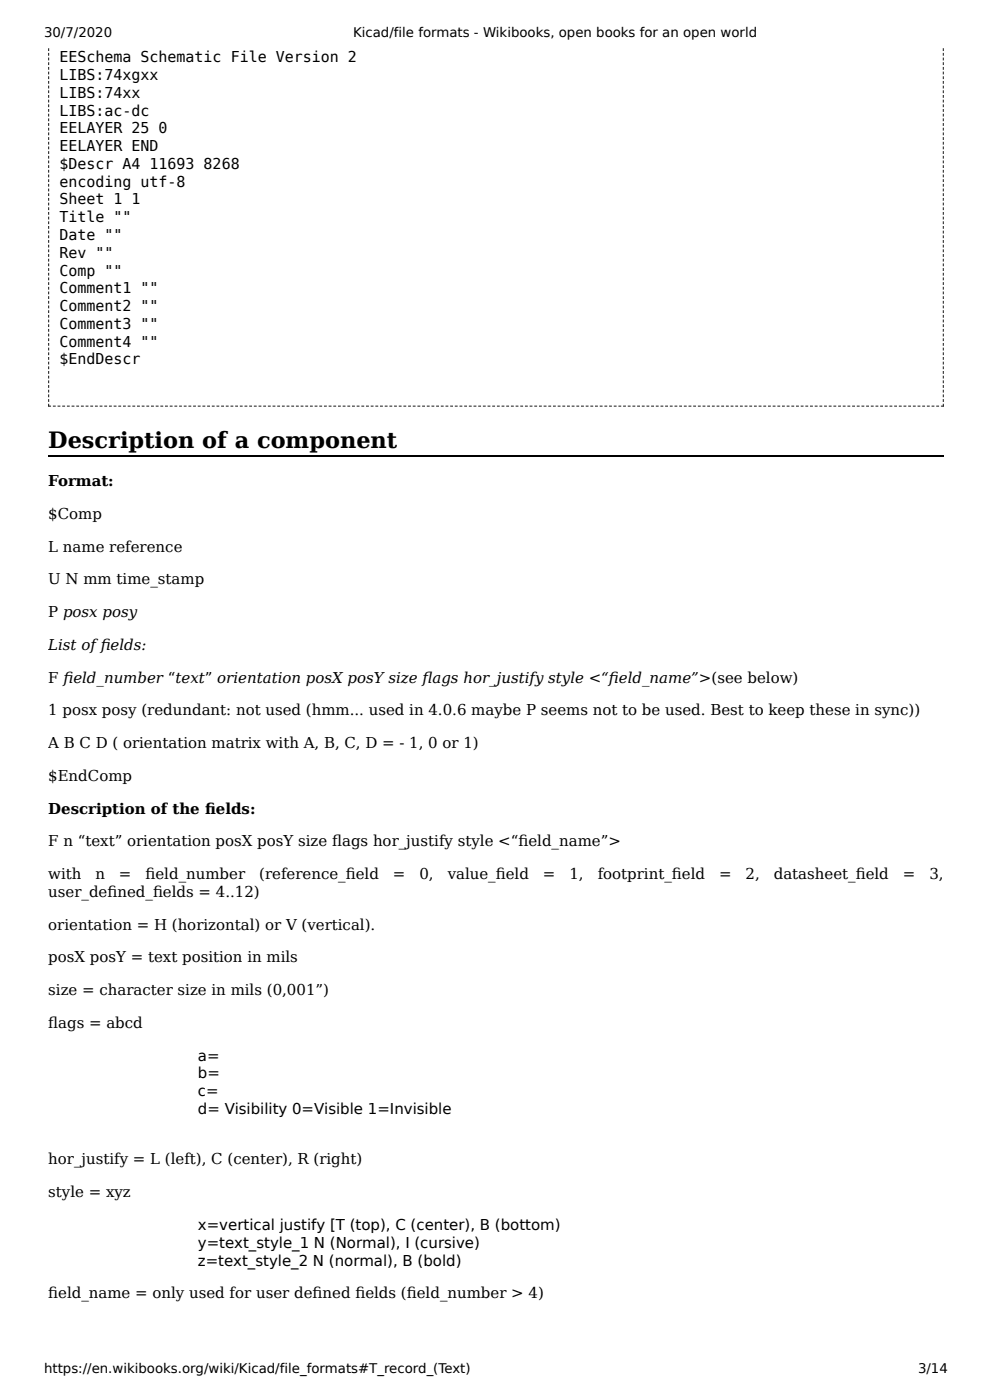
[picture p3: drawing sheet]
<svg xmlns="http://www.w3.org/2000/svg" width="210mm" height="297mm" viewBox="0 0 210 297" stroke-linecap="round" stroke-linejoin="round" font-family="sans-serif">
<defs><g id="words">
<text font-size="4.8" x="10.2" y="95">Description of a component</text>
<g font-size="3.2">
<text x="12.6" y="13.2">EESchema Schematic File Version 2</text>
<text x="12.6" y="17">LIBS:74xgxx</text>
<text x="12.6" y="20.8">LIBS:74xx</text>
<text x="12.6" y="24.5">LIBS:ac-dc</text>
<text x="12.6" y="28.3">EELAYER 25 0</text>
<text x="12.6" y="32.1">EELAYER END</text>
<text x="12.6" y="35.8">$Descr A4 11693 8268</text>
<text x="12.6" y="39.6">encoding utf-8</text>
<text x="12.6" y="43.4">Sheet 1 1</text>
<text x="12.6" y="47.2">Title &quot;&quot;</text>
<text x="12.6" y="50.9">Date &quot;&quot;</text>
<text x="12.6" y="54.7">Rev &quot;&quot;</text>
<text x="12.6" y="58.5">Comp &quot;&quot;</text>
<text x="12.6" y="62.2">Comment1 &quot;&quot;</text>
<text x="12.6" y="66">Comment2 &quot;&quot;</text>
<text x="12.6" y="69.8">Comment3 &quot;&quot;</text>
<text x="12.6" y="73.6">Comment4 &quot;&quot;</text>
<text x="12.6" y="77.3">$EndDescr</text>
<text x="10.2" y="103.1">Format:</text>
<text x="10.2" y="110.1">$Comp</text>
<text x="10.2" y="117">L name reference</text>
<text x="10.2" y="124">U N mm time_stamp</text>
<text x="10.2" y="130.9">P posx posy</text>
<text x="10.2" y="137.9">List of f</text>
<text x="21.4" y="137.9">ields:</text>
<text x="10.2" y="144.8">F f</text>
<text x="13.4" y="144.8">ield_number “text” orientation posX posY size f</text>
<text x="89.6" y="144.8">lags hor_justify style &lt;“f</text>
<text x="129.2" y="144.8">ield_name”&gt;(see below)</text>
<text x="10.2" y="151.8">1 posx posy (redundant: not used (hmm... used in 4.0.6 maybe P seems not to be used. Best to keep these in sync))</text>
<text x="10.2" y="158.7">A B C D ( orientation matrix with A, B, C, D = - 1, 0 or 1)</text>
<text x="10.2" y="165.7">$EndComp</text>
<text x="10.2" y="172.6">Description of the f</text>
<text x="43.5" y="172.6">ields:</text>
<text x="10.2" y="179.6">F n “text” orientation posX posY size f</text>
<text x="70.5" y="179.6">lags hor_justify style &lt;“f</text>
<text x="110" y="179.6">ield_name”&gt;</text>
<text x="10.2" y="186.5">with</text>
<text x="10.2" y="190.3">user_def</text>
<text x="20.2" y="186.5">n</text>
<text x="22.8" y="190.3">ined_f</text>
<text x="25.2" y="186.5">=</text>
<text x="30.9" y="186.5">f</text>
<text x="30.9" y="186.5">ield_number</text>
<text x="32.5" y="190.3">ields = 4..12)</text>
<text x="55" y="186.5">(reference_f</text>
<text x="73.4" y="186.5">ield</text>
<text x="83.4" y="186.5">=</text>
<text x="89" y="186.5">0,</text>
<text x="95" y="186.5">value_f</text>
<text x="105.2" y="186.5">ield</text>
<text x="115.2" y="186.5">=</text>
<text x="120.8" y="186.5">1,</text>
<text x="126.8" y="186.5">footprint_f</text>
<text x="142.5" y="186.5">ield</text>
<text x="152.5" y="186.5">=</text>
<text x="158.2" y="186.5">2,</text>
<text x="164.1" y="186.5">datasheet_f</text>
<text x="181.5" y="186.5">ield</text>
<text x="191.5" y="186.5">=</text>
<text x="197.2" y="186.5">3,</text>
<text x="10.2" y="197.2">orientation = H (horizontal) or V (vertical).</text>
<text x="10.2" y="204.2">posX posY = text position in mils</text>
<text x="10.2" y="211.1">size = character size in mils (0,001”)</text>
<text x="10.2" y="218.1">f</text>
<text x="10.2" y="218.1">lags = abcd</text>
<text x="42" y="225">a=</text>
<text x="42" y="228.8">b=</text>
<text x="42" y="232.6">c=</text>
<text x="42" y="236.3">d= Visibility 0=Visible 1=Invisible</text>
<text x="10.2" y="247">hor_justify = L (left), C (center), R (right)</text>
<text x="10.2" y="254">style = xyz</text>
<text x="42" y="260.9">x=vertical justify [T (top), C (center), B (bottom)</text>
<text x="42" y="264.7">y=text_style_1 N (Normal), I (cursive)</text>
<text x="42" y="268.5">z=text_style_2 N (normal), B (bold)</text>
<text x="10.2" y="275.4">f</text>
<text x="10.2" y="275.4">ield_name = only used for user def</text>
<text x="66.3" y="275.4">ined f</text>
<text x="75.4" y="275.4">ields (f</text>
<text x="86.3" y="275.4">ield_number &gt; 4)</text>
</g>
<g font-size="2.8">
<text x="9.3" y="7.8">30/7/2020</text>
<text x="74.9" y="7.8">Kicad/file formats - Wikibooks, open books for an open world</text>
<text x="9.3" y="291.3">https://en.wikibooks.org/wiki/Kicad/file_formats#T_record_(Text)</text>
<text x="194.7" y="291.3">3/14</text>
</g>
</g></defs>
<g fill="#000">
<path d="M10.2 10.2h.2zM10.2 10.2h.2zM10.2 10.2h.2zM10.2 10.2h.2v.6h-.2zM10.2 11.2h.2v.6h-.2zM10.2 12.2h.2v.6h-.2zM10.2 13.2h.2v.6h-.2zM10.2 14.2h.2v.6h-.2zM10.2 15.2h.2v.6h-.2zM10.2 16.2h.2v.6h-.2zM10.2 17.2h.2v.6h-.2zM10.2 18.2h.2v.6h-.2zM10.2 19.2h.2v.6h-.2zM10.2 20.2h.2v.6h-.2zM10.2 21.1h.2v.6h-.2zM10.2 22.1h.2v.6h-.2zM10.2 23.1h.2v.6h-.2zM10.2 24.1h.2v.6h-.2zM10.2 25.1h.2v.6h-.2zM10.2 26.1h.2v.6h-.2zM10.2 27.1h.2v.6h-.2zM10.2 28.1h.2v.6h-.2zM10.2 29.1h.2v.6h-.2zM10.2 30.1h.2v.6h-.2zM10.2 31.1h.2v.6h-.2zM10.2 32.1h.2v.6h-.2zM10.2 33.1h.2v.6h-.2zM10.2 34.1h.2v.5h-.2zM10.2 35h.2v.6h-.2zM10.2 36h.2v.6h-.2zM10.2 37h.2v.6h-.2zM10.2 38h.2v.6h-.2zM10.2 39h.2v.6h-.2zM10.2 40h.2v.6h-.2zM10.2 41h.2v.6h-.2zM10.2 42h.2v.6h-.2zM10.2 43h.2v.6h-.2zM10.2 44h.2v.6h-.2zM10.2 45h.2v.6h-.2zM10.2 46h.2v.6h-.2zM10.2 47h.2v.5h-.2zM10.2 47.9h.2v.6h-.2zM10.2 48.9h.2v.6h-.2zM10.2 49.9h.2v.6h-.2zM10.2 50.9h.2v.6h-.2zM10.2 51.9h.2v.6h-.2zM10.2 52.9h.2v.6h-.2zM10.2 53.9h.2v.6h-.2zM10.2 54.9h.2v.6h-.2zM10.2 55.9h.2v.6h-.2zM10.2 56.9h.2v.6h-.2zM10.2 57.9h.2v.6h-.2zM10.2 58.9h.2v.6h-.2zM10.2 59.9h.2v.6h-.2zM10.2 60.8h.2v.6h-.2zM10.2 61.8h.2v.6h-.2zM10.2 62.8h.2v.6h-.2zM10.2 63.8h.2v.6h-.2zM10.2 64.8h.2v.6h-.2zM10.2 65.8h.2v.6h-.2zM10.2 66.8h.2v.6h-.2zM10.2 67.8h.2v.6h-.2zM10.2 68.8h.2v.6h-.2zM10.2 69.8h.2v.6h-.2zM10.2 70.8h.2v.6h-.2zM10.2 71.8h.2v.6h-.2zM10.2 72.8h.2v.6h-.2zM10.2 73.8h.2v.5h-.2zM10.2 74.7h.2v.6h-.2zM10.2 75.7h.2v.6h-.2zM10.2 76.7h.2v.6h-.2zM10.2 77.7h.2v.6h-.2zM10.2 78.7h.2v.6h-.2zM10.2 79.7h.2v.6h-.2zM10.2 80.7h.2v.6h-.2zM10.2 81.7h.2v.6h-.2zM10.2 82.7h.2v.6h-.2zM10.2 83.7h.2v.6h-.2zM10.2 84.7h.2v.6h-.2zM10.2 85.7h.2v.6h-.2z"/>
<path d="M200 10.2h.2zM200 10.2h.2zM200 10.2h.2zM200 10.2h.2v.6h-.2zM200 11.2h.2v.6h-.2zM200 12.2h.2v.6h-.2zM200 13.2h.2v.6h-.2zM200 14.2h.2v.6h-.2zM200 15.2h.2v.6h-.2zM200 16.2h.2v.6h-.2zM200 17.2h.2v.6h-.2zM200 18.2h.2v.6h-.2zM200 19.2h.2v.6h-.2zM200 20.2h.2v.6h-.2zM200 21.1h.2v.6h-.2zM200 22.1h.2v.6h-.2zM200 23.1h.2v.6h-.2zM200 24.1h.2v.6h-.2zM200 25.1h.2v.6h-.2zM200 26.1h.2v.6h-.2zM200 27.1h.2v.6h-.2zM200 28.1h.2v.6h-.2zM200 29.1h.2v.6h-.2zM200 30.1h.2v.6h-.2zM200 31.1h.2v.6h-.2zM200 32.1h.2v.6h-.2zM200 33.1h.2v.6h-.2zM200 34.1h.2v.5h-.2zM200 35h.2v.6h-.2zM200 36h.2v.6h-.2zM200 37h.2v.6h-.2zM200 38h.2v.6h-.2zM200 39h.2v.6h-.2zM200 40h.2v.6h-.2zM200 41h.2v.6h-.2zM200 42h.2v.6h-.2zM200 43h.2v.6h-.2zM200 44h.2v.6h-.2zM200 45h.2v.6h-.2zM200 46h.2v.6h-.2zM200 47h.2v.5h-.2zM200 47.9h.2v.6h-.2zM200 48.9h.2v.6h-.2zM200 49.9h.2v.6h-.2zM200 50.9h.2v.6h-.2zM200 51.9h.2v.6h-.2zM200 52.9h.2v.6h-.2zM200 53.9h.2v.6h-.2zM200 54.9h.2v.6h-.2zM200 55.9h.2v.6h-.2zM200 56.9h.2v.6h-.2zM200 57.9h.2v.6h-.2zM200 58.9h.2v.6h-.2zM200 59.9h.2v.6h-.2zM200 60.8h.2v.6h-.2zM200 61.8h.2v.6h-.2zM200 62.8h.2v.6h-.2zM200 63.8h.2v.6h-.2zM200 64.8h.2v.6h-.2zM200 65.8h.2v.6h-.2zM200 66.8h.2v.6h-.2zM200 67.8h.2v.6h-.2zM200 68.8h.2v.6h-.2zM200 69.8h.2v.6h-.2zM200 70.8h.2v.6h-.2zM200 71.8h.2v.6h-.2zM200 72.8h.2v.6h-.2zM200 73.8h.2v.5h-.2zM200 74.7h.2v.6h-.2zM200 75.7h.2v.6h-.2zM200 76.7h.2v.6h-.2zM200 77.7h.2v.6h-.2zM200 78.7h.2v.6h-.2zM200 79.7h.2v.6h-.2zM200 80.7h.2v.6h-.2zM200 81.7h.2v.6h-.2zM200 82.7h.2v.6h-.2zM200 83.7h.2v.6h-.2zM200 84.7h.2v.6h-.2zM200 85.7h.2v.6h-.2z"/>
<path d="M10.2 86.1h.6v.2h-.6zM11.2 86.1h.6v.2h-.6zM12.2 86.1h.6v.2h-.6zM13.2 86.1h.6v.2h-.6zM14.2 86.1h.6v.2h-.6zM15.2 86.1h.6v.2h-.6zM16.2 86.1h.6v.2h-.6zM17.2 86.1h.6v.2h-.6zM18.2 86.1h.6v.2h-.6zM19.2 86.1h.5v.2h-.5zM20.1 86.1h.6v.2h-.6zM21.1 86.1h.6v.2h-.6zM22.1 86.1h.6v.2h-.6zM23.1 86.1h.6v.2h-.6zM24.1 86.1h.6v.2h-.6zM25.1 86.1h.6v.2h-.6zM26.1 86.1h.6v.2h-.6zM27.1 86.1h.6v.2h-.6zM28.1 86.1h.6v.2h-.6zM29.1 86.1h.6v.2h-.6zM30.1 86.1h.6v.2h-.6zM31.1 86.1h.5v.2h-.5zM32 86.1h.6v.2h-.6zM33 86.1h.6v.2h-.6zM34 86.1h.6v.2h-.6zM35 86.1h.6v.2h-.6zM36 86.1h.6v.2h-.6zM37 86.1h.6v.2h-.6zM38 86.1h.6v.2h-.6zM39 86.1h.6v.2h-.6zM40 86.1h.6v.2h-.6zM41 86.1h.6v.2h-.6zM42 86.1h.6v.2h-.6zM42.9 86.1h.6v.2h-.6zM43.9 86.1h.6v.2h-.6zM44.9 86.1h.6v.2h-.6zM45.9 86.1h.6v.2h-.6zM46.9 86.1h.6v.2h-.6zM47.9 86.1h.6v.2h-.6zM48.9 86.1h.6v.2h-.6zM49.9 86.1h.6v.2h-.6zM50.9 86.1h.6v.2h-.6zM51.9 86.1h.6v.2h-.6zM52.9 86.1h.6v.2h-.6zM53.9 86.1h.6v.2h-.6zM54.8 86.1h.6v.2h-.6zM55.8 86.1h.6v.2h-.6zM56.8 86.1h.6v.2h-.6zM57.8 86.1h.6v.2h-.6zM58.8 86.1h.6v.2h-.6zM59.8 86.1h.6v.2h-.6zM60.8 86.1h.6v.2h-.6zM61.8 86.1h.6v.2h-.6zM62.8 86.1h.6v.2h-.6zM63.8 86.1h.6v.2h-.6zM64.8 86.1h.6v.2h-.6zM65.8 86.1h.5v.2h-.5zM66.7 86.1h.6v.2h-.6zM67.7 86.1h.6v.2h-.6zM68.7 86.1h.6v.2h-.6zM69.7 86.1h.6v.2h-.6zM70.7 86.1h.6v.2h-.6zM71.7 86.1h.6v.2h-.6zM72.7 86.1h.6v.2h-.6zM73.7 86.1h.6v.2h-.6zM74.7 86.1h.6v.2h-.6zM75.7 86.1h.6v.2h-.6zM76.7 86.1h.6v.2h-.6zM77.7 86.1h.5v.2h-.5zM78.6 86.1h.6v.2h-.6zM79.6 86.1h.6v.2h-.6zM80.6 86.1h.6v.2h-.6zM81.6 86.1h.6v.2h-.6zM82.6 86.1h.6v.2h-.6zM83.6 86.1h.6v.2h-.6zM84.6 86.1h.6v.2h-.6zM85.6 86.1h.6v.2h-.6zM86.6 86.1h.6v.2h-.6zM87.6 86.1h.6v.2h-.6zM88.6 86.1h.6v.2h-.6zM89.6 86.1h.5v.2h-.5zM90.5 86.1h.6v.2h-.6zM91.5 86.1h.6v.2h-.6zM92.5 86.1h.6v.2h-.6zM93.5 86.1h.6v.2h-.6zM94.5 86.1h.6v.2h-.6zM95.5 86.1h.6v.2h-.6zM96.5 86.1h.6v.2h-.6zM97.5 86.1h.6v.2h-.6zM98.5 86.1h.6v.2h-.6zM99.5 86.1h.6v.2h-.6zM100.5 86.1h.6v.2h-.6zM101.4 86.1h.6v.2h-.6zM102.4 86.1h.6v.2h-.6zM103.4 86.1h.6v.2h-.6zM104.4 86.1h.6v.2h-.6zM105.4 86.1h.6v.2h-.6zM106.4 86.1h.6v.2h-.6zM107.4 86.1h.6v.2h-.6zM108.4 86.1h.6v.2h-.6zM109.4 86.1h.6v.2h-.6zM110.4 86.1h.6v.2h-.6zM111.4 86.1h.6v.2h-.6zM112.4 86.1h.5v.2h-.5zM113.3 86.1h.6v.2h-.6zM114.3 86.1h.6v.2h-.6zM115.3 86.1h.6v.2h-.6zM116.3 86.1h.6v.2h-.6zM117.3 86.1h.6v.2h-.6zM118.3 86.1h.6v.2h-.6zM119.3 86.1h.6v.2h-.6zM120.3 86.1h.6v.2h-.6zM121.3 86.1h.6v.2h-.6zM122.3 86.1h.6v.2h-.6zM123.3 86.1h.6v.2h-.6zM124.3 86.1h.5v.2h-.5zM125.2 86.1h.6v.2h-.6zM126.2 86.1h.6v.2h-.6zM127.2 86.1h.6v.2h-.6zM128.2 86.1h.6v.2h-.6zM129.2 86.1h.6v.2h-.6zM130.2 86.1h.6v.2h-.6zM131.2 86.1h.6v.2h-.6zM132.2 86.1h.6v.2h-.6zM133.2 86.1h.6v.2h-.6zM134.2 86.1h.6v.2h-.6zM135.2 86.1h.6v.2h-.6zM136.2 86.1h.5v.2h-.5zM137.1 86.1h.6v.2h-.6zM138.1 86.1h.6v.2h-.6zM139.1 86.1h.6v.2h-.6zM140.1 86.1h.6v.2h-.6zM141.1 86.1h.6v.2h-.6zM142.1 86.1h.6v.2h-.6zM143.1 86.1h.6v.2h-.6zM144.1 86.1h.6v.2h-.6zM145.1 86.1h.6v.2h-.6zM146.1 86.1h.6v.2h-.6zM147.1 86.1h.6v.2h-.6zM148 86.1h.6v.2h-.6zM149 86.1h.6v.2h-.6zM150 86.1h.6v.2h-.6zM151 86.1h.6v.2h-.6zM152 86.1h.6v.2h-.6zM153 86.1h.6v.2h-.6zM154 86.1h.6v.2h-.6zM155 86.1h.6v.2h-.6zM156 86.1h.6v.2h-.6zM157 86.1h.6v.2h-.6zM158 86.1h.6v.2h-.6zM159 86.1h.6v.2h-.6zM159.9 86.1h.6v.2h-.6zM160.9 86.1h.6v.2h-.6zM161.9 86.1h.6v.2h-.6zM162.9 86.1h.6v.2h-.6zM163.9 86.1h.6v.2h-.6zM164.9 86.1h.6v.2h-.6zM165.9 86.1h.6v.2h-.6zM166.9 86.1h.6v.2h-.6zM167.9 86.1h.6v.2h-.6zM168.9 86.1h.6v.2h-.6zM169.9 86.1h.6v.2h-.6zM170.9 86.1h.5v.2h-.5zM171.8 86.1h.6v.2h-.6zM172.8 86.1h.6v.2h-.6zM173.8 86.1h.6v.2h-.6zM174.8 86.1h.6v.2h-.6zM175.8 86.1h.6v.2h-.6zM176.8 86.1h.6v.2h-.6zM177.8 86.1h.6v.2h-.6zM178.8 86.1h.6v.2h-.6zM179.8 86.1h.6v.2h-.6zM180.8 86.1h.6v.2h-.6zM181.8 86.1h.6v.2h-.6zM182.8 86.1h.5v.2h-.5zM183.7 86.1h.6v.2h-.6zM184.7 86.1h.6v.2h-.6zM185.7 86.1h.6v.2h-.6zM186.7 86.1h.6v.2h-.6zM187.7 86.1h.6v.2h-.6zM188.7 86.1h.6v.2h-.6zM189.7 86.1h.6v.2h-.6zM190.7 86.1h.6v.2h-.6zM191.7 86.1h.6v.2h-.6zM192.7 86.1h.6v.2h-.6zM193.7 86.1h.6v.2h-.6zM194.6 86.1h.6v.2h-.6zM195.6 86.1h.6v.2h-.6zM196.6 86.1h.6v.2h-.6zM197.6 86.1h.6v.2h-.6zM198.6 86.1h.6v.2h-.6zM199.6 86.1h.6v.2h-.6z"/>
</g>
<path d="M10.2 96.8h190" fill="none" stroke="#000" stroke-width=".4"/>
<use href="#words"/>
</svg>
